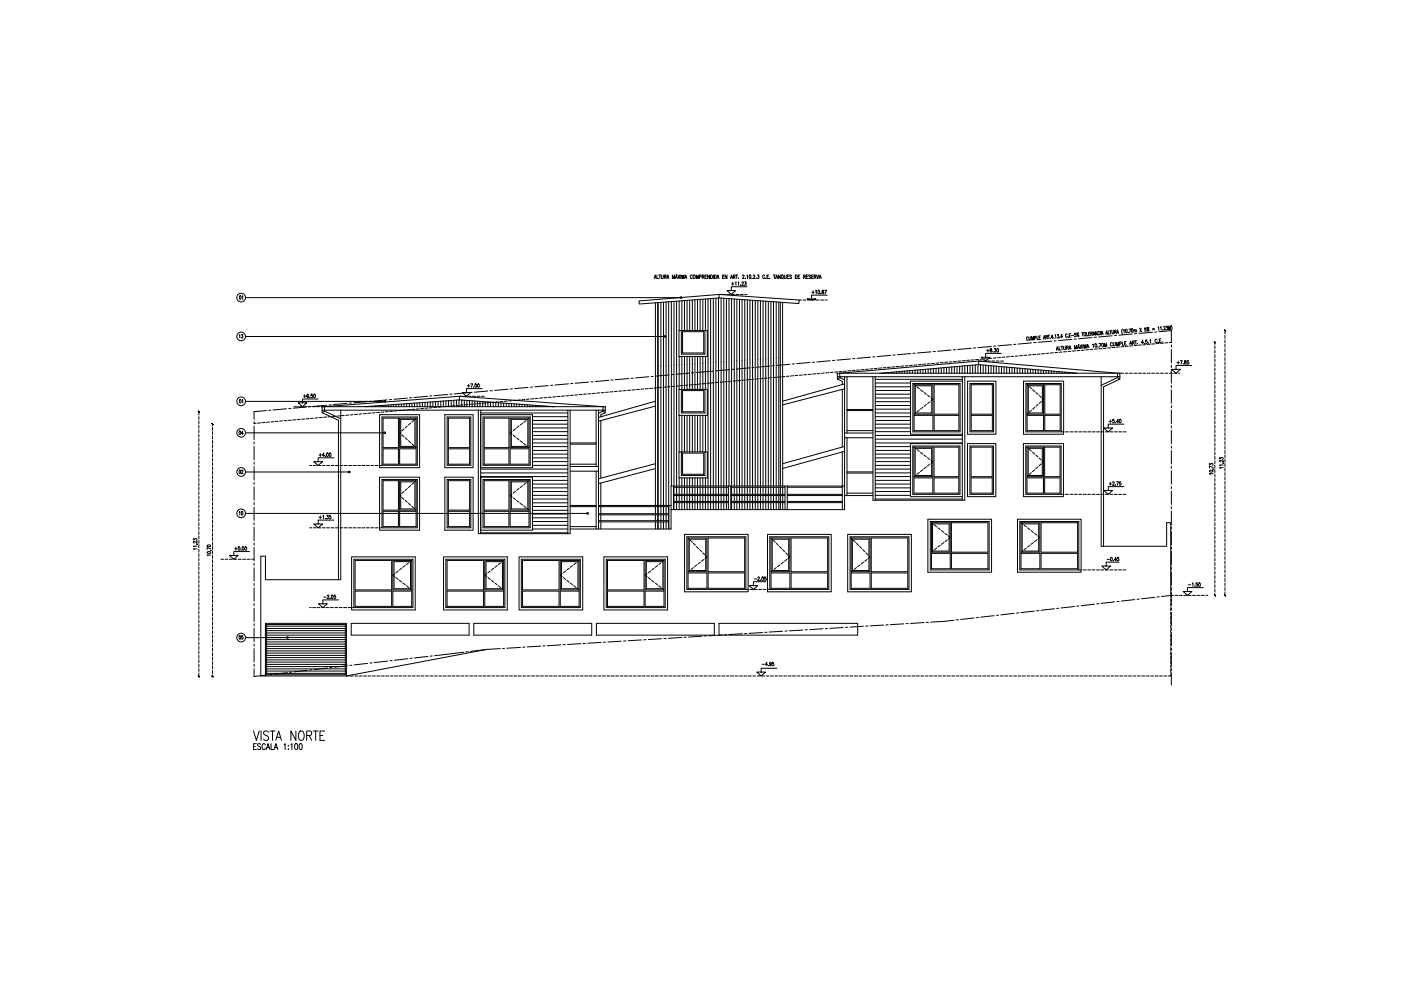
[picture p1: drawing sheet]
<svg xmlns="http://www.w3.org/2000/svg" width="594mm" height="420mm" viewBox="0 0 594 420" stroke-linecap="round" stroke-linejoin="round" font-family="sans-serif">
<defs><g id="words">
<text font-size="7.5" x="106.2" y="315">VISTA NORTE</text>
<g font-size="4.9">
<text x="104.1" y="185.6" transform="rotate(-90 104.1 185.6)">04</text>
<text x="104.1" y="202.1" transform="rotate(-90 104.1 202.1)">02</text>
<text x="104.1" y="272.3" transform="rotate(-90 104.1 272.3)">05</text>
</g>
<g font-size="4.4">
<text x="100.2" y="128.1">01</text>
<text x="100.2" y="144.6">13</text>
<text x="100.2" y="172.2">01</text>
<text x="103.7" y="219.8" transform="rotate(-90 103.7 219.8)">10</text>
</g>
</g></defs>
<!-- layer: 02 -->
<g fill="none" stroke="#000" stroke-width=".42">
<path d="M104.1 126.2h184.4M270.9 127.6l34-2.8v1.5l-33.8 2.6zM277.9 128.4v85.9M278.9 128.3v86M279.1 128.3v86M280.2 128.2v86.1M281.3 128.1v86.2M282.4 128v86.3M283.5 127.9l.1 96.4M284.7 127.9v78.2M285.8 127.8v78.3M286.9 127.7v78.4"/>
<path d="M288 127.6v12.6M289.1 127.6v12.6M290.2 127.5v12.7M291.3 127.4v12.8M292.4 127.3v12.9M293.6 127.2v13M294.7 127.1v13.1M295.8 127v13.2M296.9 127v13.2M298 126.9v13.3M299.1 126.8v13.4M300.2 126.7v79.4"/>
<path d="M301.3 126.6v79.5M302.5 126.5v79.6M303.6 126.4v79.7M304.7 126.4v79.7M304.9 124.8l34 2.4-.1 1.5-33.9-2.4M304.9 124.8h.9M305.8 126.4v79.7M306.5 124.8h1.2M306.9 126.5v79.6M308 126.6v79.5M308.3 123.2h3.7l-1.9 1.6zM308.3 124.8h1.3"/>
<path d="M309.1 126.6v79.5M310.2 126.7v79.4M310.2 124.8h1.2M311.4 126.8v79.3M312.1 124.8h1.2M312.5 126.9v79.2M313.6 127v79.1M313.9 124.8h1.3M314.7 127v79.1M315.8 127.1v79M315.8 124.8h.9M316.7 121.6h-6.6v1.6"/>
<path d="M316.9 127.2v78.9M318 127.3v78.8M319.1 127.3v78.8M320.3 127.4v78.7M321.4 127.5v78.6M322.5 127.6v78.5M323.6 127.6v78.5M324.7 127.7v78.4M325.8 127.8v78.3M326.9 127.9v78.2M328 128v78.1M329.1 128v78.1"/>
<path d="M330.2 128.1v78M330.9 128.1v78M331.9 128.2v77.9M338.9 127.2h1M340.5 127.2h1.2M342.3 126.7h3.7l-1.9 .5zM342.3 127.2h1.3M344.2 127.2h1.3M346.1 127.2h1.2M348 127.2h1.2M349.8 127.2h1M350.8 125.1h-6.7v1.6"/>
<path d="M475.9 139.4l-.3 1.1 .5 1.2M476.4 140l.2-.3 .1 1.5M477.4 139.7l.1-.1a.77 .77 0 0 1 .5 .7 .77 .77 0 0 1-.5 .8zM478.7 139.5l.7-.1-.4 1.6M479.8 139.5a.7 .7 0 0 1 .7 .6 .7 .7 0 0 1-.5 .7zM480.8 139.9l.1 .9M483.2 139.1l.9 1.5M484 139.1l-.6 1.6M485.9 139h-.5v.6a.41 .41 0 0 1 .6 0 .41 .41 0 0 1 0 .6 .41 .41 0 0 1-.6 0M486.5 138.9l-.1 .5a.35 .35 0 0 1 .1-.5 .35 .35 0 0 1 .5 .1l.2-.1-.8 1.5M489.5 139.3l-.8 .1M489.6 139.7l-.9 .1"/>
<path d="M491.1 138.9l.2-.3 .1 1.4M492 138.8l.3-.3 .1 1.5M493.1 139.8h.1M493.4 138.7l.4-.4 .3 .5-.6 1.1 .7-.1M494.5 138.3h.5l-.3 .6a.42 .42 0 0 1 .5 .5 .42 .42 0 0 1-.7 .1M496.3 139.7l-.1-1.5-.3 1.5-.5-1.5 .1 1.5M496.5 137.8l.5 1.3-.3 1M104.1 142.7h177.5M287.9 140.2h12v10.9h-12zM288 151.1v14M288.9 140.2v10h10v-10M289.1 151.1v14"/>
<path d="M289.4 140.6h9v9h-9zM290.2 151.1v14M291.3 151.1v14M292.4 151.1v14M293.6 151.1v14M294.7 151.1v14M295.8 151.1v14M296.9 151.1v14M298 151.1v14M299.1 151.1v14M329 160l-1.3 .1M330.9 159.8l-1.3 .1"/>
<path d="M332.7 159.6l-1.2 .2M334.6 159.5l-1.2 .1M336.5 159.3l-1.3 .1M338.3 159.1l-1.2 .2M340.2 159l-1.2 .1M342.1 158.8l-1.3 .1M344 158.7l-1.3 .1M345.8 158.5l-1.2 .1M347.7 158.3l-1.3 .2M349.5 158.2l-1.2 .1M351.4 158l-1.2 .1M353.3 157.8l-1.3 .1"/>
<path d="M355.1 159.7v1l2.1 1v1.4M355.1 159.7h1.1v.4M355.1 157.6l-1.2 .2M357 157.5l-1.2 .1M358.1 159.7v23.9M358.9 157.4h-1.3M359.2 159.7v23.9M360.8 157.2l-1.3 .1M362.6 157l-1.2 .1M364.5 156.8l-1.3 .1M366.4 156.7l-1.3 .1M368.2 156.5l-1.2 .1"/>
<path d="M370.1 156.3l-1.2 .2M370.2 159.7v52.4h38.9v-52.4M371.1 159.7v52.4M371.9 156.2l-1.2 .1M373.6 158.2h.1M373.8 156l-1.2 .1M374.7 158.1v.1M375.7 155.8l-1.3 .2M375.8 158v.2M376.9 157.9v.3M377.6 155.7l-1.3 .1M378 157.8v.4"/>
<path d="M379.1 157.7v.5M379.4 155.5l-1.2 .1M380.2 157.6v.6M381.3 155.4h-1.3M381.3 157.5v.7M382.5 157.4v.8M383.2 155.2l-1.3 .1M383.6 157.4v.8M384.7 157.2v1M385 155l-1.2 .2M385.8 157.1v1.1M386.9 154.9l-1.2 .1"/>
<path d="M386.9 157.1v1.1M388 156.9v1.3M388.7 154.7l-1.2 .1M389.1 156.8v1.4M390.2 156.8v1.4M390.6 154.5l-1.2 .1M391.4 156.7v1.5M392.5 156.5v1.7M392.5 154.3l-1.3 .2M393.6 156.5v1.7M394.4 154.2l-1.3 .1M394.7 156.4v1.8"/>
<path d="M395.8 156.3v1.9M396.2 154.1h-1.2M396.9 156.2v2M398 156.1v2.1M398.1 153.9l-1.2 .1M399.1 156v2.2M400 153.7l-1.3 .1M400.3 155.9v2.3M401.4 155.8v2.4M401.8 153.5l-1.2 .1M402.5 155.7v2.5M403.6 155.6v2.6"/>
<path d="M403.7 153.4l-1.2 .1M404.7 155.5v2.7M405.6 153.2l-1.3 .1M405.8 155.4v2.8M406.9 155.3v2.9M407.5 153l-1.3 .2M408 155.2v3M408.1 159.7v52.4M409.1 155.1v3.1M409.3 152.9l-1.2 .1M410.3 155v3.2M411.2 152.7l-1.3 .1"/>
<path d="M411.4 154.9v3.3M412.5 154.8v3.4M413 152.6l-1.2 .1M413.6 154.7v3.5M414.7 154.6v3.6M414.9 152.4l-1.2 .1M415 153.1l-59 5.1 .2 1.5h117.6l.2-1.5M415 153.1l59 5.1M415 154.6l41.6 3.6M415 154.6l-41.7 3.6M415 153.1v1.5M415 153.1h1.2"/>
<path d="M415.8 154.7v3.5M416.1 151.5h3.7l-1.8 1.6zM416.8 152.2l-1.3 .1M416.8 153.1h1.2M416.9 154.8v3.4M418 154.9v3.3M418.6 152.1h-1.2M418.7 153.1h1.2M419.1 155v3.2M420.2 155.1v3.1M420.5 151.9l-1.2 .1M420.6 153.1h1.2"/>
<path d="M421.3 155.2v3M422.4 151.7l-1.3 .1M422.4 155.2v3M422.4 153.1h1.3M423.6 155.4v2.8M424.3 151.6l-1.3 .1M424.3 153.1h1.2M424.6 149.8h-6.6v1.7M424.7 155.4v2.8M425.8 155.5v2.7M426.1 151.4l-1.2 .1M426.9 155.7v2.5"/>
<path d="M428 151.2l-1.3 .1M428 155.7v2.5M429.1 155.8v2.4M429.9 151l-1.3 .2M430.2 155.9v2.3M431.3 156v2.2M431.7 150.9l-1.2 .1M432.5 156.1v2.1M433.6 156.2v2M433.6 150.7l-1.2 .1M434.7 156.3v1.9M435.4 150.6l-1.2 .1"/>
<path d="M435.8 156.4v1.8M436 143.2a.41 .41 0 0 0-.5-.4 .41 .41 0 0 0-.2 .6l.4 1 .4-.5M436.9 156.5v1.7M437 142.7l.1 1.1-.3 .5-.5-1.5M437.3 150.4l-1.2 .1M438 156.6v1.6M438.4 144.1l-.2-1.5-.3 1.5-.5-1.4 .2 1.5M438.7 143.4l.6-.2v-.6h-.7l.1 1.5M439.1 156.7v1.5M439.2 150.2l-1.3 .2M439.7 142.5l.1 1.5h.6M440.2 156.8v1.4"/>
<path d="M441 143.1l-.4 .1M441.1 150.1l-1.3 .1M441.2 142.4l-.7 .1 .1 1.5 .7-.1M441.4 156.9v1.3M442.5 157v1.2M442.9 149.9l-1.2 .1M443.1 143.3h-.5M443.3 143.8l-.5-1.5-.3 1.5M443.5 143l.6-.2-.1-.5-.6-.1 .1 1.5M443.6 157.1v1.1M443.8 142.9l.4 .8M444.7 157.2v1"/>
<path d="M444.7 142.2l.1 1.4M444.8 149.7l-1.3 .2M445 142.1l-.7 .1M445.4 143.4h.1M445.8 157.3v.9M446.5 143h-.7l.4-1 .1 1.5M446.7 149.6l-1.3 .1M446.9 143.3h.1M446.9 157.4v.8M447.4 142.2l.2-.3 .1 1.5M448 157.5v.7M448.3 141.9l.6-.1-.3 .6a.43 .43 0 0 1 .4 .6 .43 .43 0 0 1-.6 .2l-.1-.1"/>
<path d="M448.5 149.4l-1.2 .1M449.1 157.6v.6M449.4 143.1h.1M450.3 157.6v.6M450.4 149.3l-1.2 .1M450.5 142.7h-.7l.4-1 .1 1.5M451.4 157.8v.4M452.2 149.1l-1.2 .1M452.5 157.9v.3M452.5 141.9a.39 .39 0 0 0-.5-.3 .39 .39 0 0 0-.2 .6v.3a.4 .4 0 0 0 .3 .6 .4 .4 0 0 0 .5-.4M453 142.9h.1M453.6 157.9v.3"/>
<path d="M453.8 142.2h-.4M454 141.4l-.7 .1 .2 1.5 .6-.1M454.1 148.9l-1.2 .1M454.7 158.1v.1M455.3 142.2h-.9M455.8 158.2h.1M456 148.8h-1.3M456.1 141.3h-.5l.1 .6a.42 .42 0 0 1 .5 .1 .42 .42 0 0 1 0 .5 .42 .42 0 0 1-.6 0M456.8 141.2l-.2 .5 .1-.5 .7-.1-.8 1.6M457.9 148.6l-1.3 .1M459 141.1l.1 1.4M459.4 141l-.7 .1"/>
<path d="M459.7 148.4l-1.2 .1M459.8 141.1l.1-.1a.73 .73 0 0 1 .6 .7 .73 .73 0 0 1-.6 .7zM460.7 140.9l.1 1.5h.6M461.6 148.3l-1.2 .1M462 141.5l-.4 .1M462.2 140.8h-.6l.1 1.5h.6M462.6 141.5l.6-.1-.1-.6h-.6l.1 1.5M462.9 141.4l.4 .8M463.5 148.1l-1.3 .1M464.1 141.6l-.5 .1M464.3 142.1l-.5-1.4-.3 1.5M465.2 140.5l.1 1.6-.9-1.5 .2 1.5"/>
<path d="M465.3 147.9l-1.2 .1M466.3 140.8a.39 .39 0 0 0-.6-.3 .39 .39 0 0 0-.2 .6l.1 .4a.4 .4 0 0 0 .3 .5 .4 .4 0 0 0 .4-.4M466.6 140.5l.1 1.4M466.9 159.7v71.9h27.8v-10h1.7v31.7M467.2 147.7l-1.2 .2M467.6 141.4h-.5M467.8 141.9l-.6-1.5-.2 1.5M469.1 147.6l-1.3 .1M469.5 141.2l-.5 .1M469.7 141.7l-.5-1.4-.3 1.5M469.9 140.2v1.5l.6-.1M470.9 140.1l.1 1.5"/>
<path d="M471 147.4l-1.3 .1M471.3 140.1l-.8 .1M472.2 140l.1 1.1-.4 .5-.4-1.5M472.7 140.7l.5-.1v-.6h-.6l.1 1.5M472.8 147.3l-1.2 .1M473 140.7l.4 .7M473.7 158.2h-118.8l.2 1.5M474 158.2h1l-.1 1.5M474.2 140.9h-.5M474.4 141.4l-.5-1.5-.3 1.5M474.7 147.1l-1.3 .1M474.9 159.7v1l-6.9 3.3v67.6"/>
<path d="M474.9 159.7h-1.1v.4l1.1 .6M475.2 158.2h1.3M476.5 146.9l-1.2 .2M477.1 158.2h1.3M478.4 140.9h.1M478.4 146.8l-1.2 .1M479 158.2h1.2M480.3 146.6l-1.3 .1M480.8 140.1l.5-.2 .1 .9M480.9 158.2h1.2M481.4 140.1l.4-.2 .2 .9M482.1 146.4l-1.2 .2"/>
<path d="M482.7 158.2h1.3M484 146.3l-1.2 .1M484.6 158.2h1.3M485.9 146.1l-1.3 .1M486.5 158.2h1.2M487.8 146l-1.3 .1M488.4 158.2h1.2M489.6 145.8l-1.2 .1M490.2 158.2h1.3M491.5 145.6l-1.3 .1M492.1 158.2h1.3M493.4 145.5l-1.3 .1"/>
<path d="M494 158.2h1.2M495.2 145.3l-1.2 .1M495.9 158.2h1.2M496.7 145.2h-.8M496.8 156.6h3.7l-1.8 1.6zM497.7 158.2h1.3M499.6 158.2h.7M505.3 154.9h-6.6v1.7M515.2 145.2v.8M515.2 146.6v1.3M515.2 148.5v1.2M515.2 150.4v1.2"/>
<path d="M515.2 152.2v1.3M515.2 154.1v1.3M515.2 156v1.2M515.2 157.9v1.2M515.2 159.7v1.3M519.4 140.1v1.5M519.4 142.2v1.3M519.4 144.1v1.3M519.4 146v1.2M519.4 147.9v1.2M519.4 149.7v1.3M519.4 151.6v1.3"/>
<path d="M519.4 153.5v1.2M519.4 155.4v1.2M519.4 157.2v1.3M519.4 159.1v1.3M84.3 174.5v1.5M84.3 176.6v1.2M84.3 178.5v1.2M90.1 179.8v.7M104.1 170.2h58.7M108.6 179.5h-.9M110.5 179.3l-1.3 .1M112.4 179.1l-1.3 .1"/>
<path d="M114.2 178.9l-1.2 .2M116.1 178.8l-1.2 .1M117.9 178.6l-1.2 .1M119.8 178.4l-1.2 .2M121.7 178.3l-1.3 .1M123.6 178.1l-1.3 .1M124.7 172.4h1.4M125.4 178l-1.2 .1M126.4 170.8h3.7l-1.8 1.6zM126.7 172.4h1.3M127.3 177.8l-1.3 .1M128.6 172.4h1.2"/>
<path d="M129.2 177.6l-1.3 .2M130.5 172.4h1.2M131 177.5l-1.2 .1M132.3 172.4h1.3M132.9 177.3l-1.2 .1M134.2 172.4h1.3M134.7 177.1l-1.2 .1M134.9 169.2h-6.6v1.6M136.1 172.4h1.4M136.4 172.4l.2 1.5M136.6 173.9v1.1l6.9 3.2v67.6M136.6 173.9h1"/>
<path d="M136.6 177l-1.2 .1M137.6 173.9v.4l-1 .7M137.6 174.3l6.9 3.2M137.8 172.4h119l-.1 1.5M138.5 176.8l-1.3 .1M140.4 176.7h-1.3M142.2 176.5l-1.2 .1M144.1 176.3l-1.3 .1M144.5 173.9v71.9h-31.9v-10h-2v50.8h36.3M146 176.1l-1.3 .1M147.8 176l-1.2 .1M149.7 175.8l-1.2 .1"/>
<path d="M151.6 175.6l-1.3 .2M153.4 175.5l-1.2 .1M155.3 175.3l-1.2 .1M155.8 172.3v.1M156.9 172.3v.1M157.2 175.1l-1.3 .2M158 172.2v.2M159 175l-1.2 .1M159.1 172.1v.3M160.2 172v.4M160.9 174.8l-1.2 .1M161 175.8h16.9v22.5h-16.9z"/>
<path d="M161.3 172v.4M162 176.8h15v20.5h-15zM162.4 171.9v.5M162.4 177.3h6.6v12.5h-6.6zM162.8 174.7l-1.3 .1M163.5 171.8v.6M164.6 174.5l-1.2 .1M164.7 171.7v.7M165.8 171.6v.8M166.5 174.3l-1.2 .2M166.9 171.5v.9M168 171.5v.9"/>
<path d="M168.4 174.2l-1.3 .1M169.1 171.4v1M169.9 177.8h6v11.5h-6zM170.2 171.3v1.1M170.3 174l-1.3 .1M171.3 171.2v1.2M172.1 173.8l-1.2 .1M172.4 171.2v1.2M173.6 171.1v1.3M174 173.7l-1.3 .1M174.1 179.4l-.9 .8M174.7 171v1.4"/>
<path d="M175.5 178.1l-.9 .8M175.8 170.9v1.5M175.9 173.5l-1.3 .1M176.4 177.3v12.5M176.4 177.3h-6.9v12.5h6.9M176.4 177.3l-.4 .4M176.9 170.8v1.6M177.7 173.4h-1.2M178 170.8v1.6M179.1 170.7v1.7M179.6 173.2l-1.2 .1M180.2 170.6v1.8"/>
<path d="M181.3 170.5v1.9M181.4 173l-1.2 .1M182.5 170.4v2M183.3 172.8l-1.2 .2M183.6 170.3v2.1M184.7 170.3v2.1M185.2 172.7l-1.3 .1M185.8 170.2v2.2M186.9 170.1v2.3M187.1 172.5l-1.3 .1M188 170v2.4M188.6 175.8h12v22.5h-12z"/>
<path d="M188.9 172.3l-1.2 .2M189.1 170v2.4M189.6 176.8h10v20.5h-10zM190.1 177.3h9v12.5h-9zM190.2 169.9v2.5M190.8 172.2l-1.3 .1M191.3 169.8v2.6M192.4 169.7v2.7M192.7 172l-1.3 .1M193.5 169.6v2.8M194.5 171.9l-1.2 .1M194.6 169.5v2.9"/>
<path d="M194.8 168l-57.3 4.4 .1 1.5M194.8 168l61 4.4-.1 1.5h-118.1M194.8 169.5l-40 2.9M194.8 169.5l40 2.9M194.8 168v1.5M194.8 168h1.2M195.8 169.6v2.8M195.9 166.4h3.7l-1.8 1.6zM196.4 171.7l-1.2 .1M196.6 168h1.3M196.9 169.7v2.7M198 169.8v2.6"/>
<path d="M198.2 171.5l-1.2 .1M198.5 168h1.3M199.1 169.8v2.6M200.1 171.4l-1.2 .1M200.2 169.9v2.5M200.4 168h1.2M201.3 170v2.4M202 171.2l-1.3 .1M202.3 168h1.2M202.4 170.1v2.3M202.8 173.9v52.4h39v-52.4M203.5 170.2v2.2"/>
<path d="M203.8 175.8h22v22.5h-22zM203.8 175.1h37M203.8 173.9v52.4M203.9 171l-1.3 .2M204.1 168h1.3M204.4 164.8h-6.6v1.6M204.7 170.3v2.1M204.8 176.8h20v20.5h-20zM205.3 177.3h10.5v12.5h-10.5zM205.7 170.9l-1.2 .1M205.8 170.3v2.1M206.9 170.4v2"/>
<path d="M207.6 170.7l-1.3 .1M208 170.5v1.9M209.1 170.6v1.8M209.5 170.5l-1.3 .1M210.2 170.6v1.8M211.3 170.7v1.7M211.3 170.3l-1.2 .2M212.4 170.8v1.6M213.2 170.2l-1.2 .1M213.6 170.9v1.5M214.7 171v1.4M215.1 170.1h-1.3"/>
<path d="M215.8 171.1v1.3M216.8 177.8h7v11.5h-7zM216.9 171.1v1.3M216.9 169.9l-1.2 .1M218 171.2v1.2M218.8 169.7l-1.2 .1M219.1 171.3v1.1M220.2 171.4v1M220.7 169.5l-1.3 .2M221.3 171.5v.9M221.6 179.5l-1 .7M222.5 171.5v.9"/>
<path d="M222.5 169.4l-1.2 .1M223.1 178.3l-1.1 .8M223.6 171.6v.8M224.3 177.3v12.5M224.3 177.3h-8v12.5h8M224.3 177.3l-.8 .6M224.4 169.2l-1.2 .1M224.7 171.7v.7M225.8 171.8v.6M225.8 176.7h15M225.8 178.3h15M225.8 179.8h15"/>
<path d="M226.3 169l-1.3 .2M226.9 171.9v.5M228 171.9v.5M228.1 168.9l-1.2 .1M229.1 172v.4M230 168.7l-1.2 .1M230.2 172.1v.3M231.4 172.2v.2M231.9 168.6l-1.3 .1M232.5 172.3v.1M233.6 172.3v.1M233.8 168.4l-1.3 .1"/>
<path d="M234.7 172.4h.1M235.6 168.2l-1.2 .1M237.5 168.1h-1.3M239.4 167.9l-1.3 .1M240.8 173.9v52.4M241.2 167.7l-1.2 .2M243.1 167.6l-1.2 .1M244.9 167.4l-1.2 .1M246.8 167.2l-1.2 .1M248.7 167l-1.3 .2M250.6 166.9l-1.3 .1M252.4 166.8h-1.2"/>
<path d="M252.8 173.9v23.9M253.8 173.9v25.9h-12M254.3 166.6l-1.3 .1M254.8 178.3v24.4M255.7 174.3l-1.9 .9M256.2 166.4l-1.3 .1M256.7 173.9v1.1l-1.9 .9v.8M256.7 173.9h-1v.4l1 .7M258 166.2l-1.2 .2M259.9 166.1l-1.2 .1M261.7 165.9l-1.2 .1M263.6 165.7l-1.2 .2"/>
<path d="M265.5 165.6l-1.3 .1M267.4 165.4l-1.3 .1M269.2 165.3l-1.2 .1M271.1 165.1l-1.3 .1M273 164.9l-1.3 .1M274.8 164.8l-1.2 .1M276.7 164.6l-1.2 .1M277.9 170.1l-24.1 6.9M277.9 172.2l-24.1 6.4M278.6 164.4l-1.3 .1M280.4 164.3l-1.2 .1M282.3 164.1l-1.2 .1"/>
<path d="M284.2 163.9l-1.3 .1M286 163.8l-1.2 .1M287.9 165.1h12v11h-12zM287.9 163.6l-1.2 .1M288 176.1v15.5M288.9 165.1v10h10v-10M289.1 176.1v15.5M289.4 165.6h9v9h-9zM289.8 163.4l-1.3 .1M290.2 176.1v15.5M291.3 176.1v15.5M291.6 163.3l-1.2 .1"/>
<path d="M292.4 176.1v15.5M293.5 163.1l-1.2 .1M293.6 176.1v15.5M294.7 176.1v15.5M295.4 162.9l-1.3 .2M295.8 176.1v15.5M296.9 176.1v15.5M297.3 162.8l-1.3 .1M298 176.1v15.5M299.1 176.1v15.5M299.1 162.6l-1.2 .1M301 162.4l-1.3 .2"/>
<path d="M302.9 162.3l-1.3 .1M304.7 162.1l-1.2 .1M306.6 162l-1.2 .1M308.4 161.8l-1.2 .1M310.3 161.6l-1.2 .1M312.2 161.5l-1.3 .1M314.1 161.3l-1.3 .1M315.9 161.1l-1.2 .1M317.8 161l-1.3 .1M319.7 160.8l-1.3 .1M321.5 160.6l-1.2 .1M323.4 160.5l-1.2 .1"/>
<path d="M325.2 160.3l-1.2 .1M327.1 160.1l-1.2 .1M356.2 160.1l1.9 1M356.2 160.1l-1.1 .6M357.2 165.1v24.4M358.1 162.8l-26.2 7.3M358.1 164.8l-26.2 6.9M359.2 173.6h10.9M359.2 174.1h10.9M371.1 160.8h37M371.1 162.4h15M371.1 164h15"/>
<path d="M371.1 165.6h15M371.1 167.1h15M371.1 168.7h15M371.1 170.3h15M371.1 171.9h15M371.1 173.5h15M371.1 175.1h15M371.1 176.7h15M371.1 178.3h15M371.1 179.8h15M387.1 162.6h20v20.5h-20zM387.6 163.1v12.5"/>
<path d="M387.6 176.1h8v6.5h-8zM387.6 163.1h8v12.5h-8M387.6 163.1l.8 .6M388.1 163.6h7v11.5h-7zM388.4 175l-.8 .6M388.9 164.1l1 .8M389.9 173.8l-1 .8M390.4 165.3l1 .7M391.4 172.7l-1 .7M391.8 166.4l1 .8M392.8 171.5l-1 .8M393.3 167.6l1 .7"/>
<path d="M394.3 170.3l-1 .8M394.8 168.7l.8 .6-.8 .7M396.1 176.1h10.5v6.5h-10.5zM396.1 163.1h10.5v12.5h-10.5zM408.1 161.6h-22v22.5h22M410.3 161.6h12v22.5h-12zM411.3 162.6h10v20.5h-10zM411.8 163.1h9v12.5h-9zM411.8 176.1h9v6.5h-9zM434 161.6h17v22.5h-17zM435.5 163.1h7v12.5h-7M435.5 176.1h7v6.5h-7z"/>
<path d="M435.5 163.1v12.5M435.5 163.1l.5 .4M436 175.2l-.5 .4M436 163.6h6v11.5h-6M436 163.6v11.5M436.5 163.9l.9 .9M437.4 173.9l-.9 .9M437.9 165.2l.9 .8M438.8 172.7l-.9 .8M439.3 166.4l.9 .9M440.2 171.4l-.9 .9M440.6 167.7l1 .8"/>
<path d="M441.6 170.2l-1 .8M442 168.9l.5 .4-.5 .5M443 163.1h6.5v12.5h-6.5zM443 176.1h6.5v6.5h-6.5zM473.8 160.1l-6.8 3.3M476.6 179.8h-6.7v1.6M515.2 161.6v1.3M515.2 163.5v1.2M515.2 165.4v1.2M515.2 167.3v1.2M515.2 169.1v1.2M515.2 171v1.3"/>
<path d="M515.2 172.8v1.3M515.2 174.8v1.2M515.2 176.6v1.2M515.2 178.5v1.2M519.4 161v1.2M519.4 162.9v1.2M519.4 164.7v1.3M519.4 166.6v1.3M519.4 168.5v1.2M519.4 170.3v1.3M519.4 172.2v1.3M519.4 174.1v1.2"/>
<path d="M519.4 176v1.2M519.4 177.8v1.3M519.4 179.7v1.3M84.3 180.3v1.3M84.3 182.2v1.3M84.3 184.1v1.2M84.3 186v1.2M84.3 187.9v1.2M84.3 189.7v1.3M84.3 191.6v1.3M84.3 193.5v1.2M84.3 195.4v1.2"/>
<path d="M84.3 197.2v1.3M84.3 199.1v1.3M90.1 181.1v1.3M90.1 183v1.2M90.1 184.9v1.2M90.1 186.8v1.2M90.1 188.6v1.3M90.1 190.5v1.3M90.1 192.4v1.2M90.1 194.3v1.2M90.1 196.1v1.3M90.1 198v1.3"/>
<path d="M90.1 199.9v1.2M104.1 183.5h58.7M131.3 197.4h.9M132.9 197.4h1.2M133.1 195.7h3.7l-1.9 1.7zM134.7 197.4h1.3M136.6 197.4h1.3M138.5 197.4h1.2M140.4 197.4h1.2M141.6 194.1h-6.7v1.6M142.2 197.4h1.3M144.1 197.4h1.3"/>
<path d="M146 197.4h1.2M147.9 197.4h1.2M149.7 197.4h1.3M151.6 197.4h1.3M153.5 197.4h1.3M155.4 197.4h1.2M157.3 197.4h1.2M159.1 197.4h1.3M161 197.4h1M162.4 190.3h6.6v6.5h-6.6zM169.5 190.3h6.9v6.5h-6.9zM169.9 183.1l-.4 .5 .4 .4"/>
<path d="M170.4 184.4l.9 .8M171.3 181.9l-.9 .8M171.8 185.6l.9 .9M172.7 180.6l-.9 .8M173.2 186.9l.9 .8M174.6 188.1l.9 .9M176 189.4l.4 .4M190.1 190.3h9v6.5h-9zM203.8 198.9h37M205.3 190.3h10.5v6.5h-10.5zM216.3 190.3h8v6.5h-8zM217.1 182.9l-.8 .7 .8 .6"/>
<path d="M217.6 184.5l1 .8M218.6 181.8l-1 .7M219.1 185.7l1 .8M220.1 180.6l-1 .8M220.6 186.9l1 .7M222 188l1.1 .8M223.5 189.2l.8 .6M225.8 181.4h15M225.8 183h15M225.8 184.6h15M225.8 186.2h15M225.8 187.8h15"/>
<path d="M225.8 189.4h15M225.8 191h15M225.8 192.5h15M225.8 194.1h15M225.8 195.7h15M225.8 197.3h15M241.8 187.8h11M241.8 196.8h11M241.8 197.8h12M241.8 188.3h11M252.8 199.8v24.5M253.8 199.8v24.5"/>
<path d="M277.9 196.6l-24.1 6.4M277.9 198.7l-24.1 6.4M287.9 191.6h12v11h-12zM288.9 191.6v10h10v-10M289.4 192.1h9v9h-9zM357.2 191.6v24.5M358.1 183.6v2h12M358.1 189.3l-26.2 7.3M358.1 191.3l-26.2 7.3M358.1 183.6h12M358.1 185.6v30.5h-73.5M359.2 182.6h10.9"/>
<path d="M359.2 185.6v24.5M371.1 181.4h15M371.1 183h15M371.1 184.6h37M371.1 186.2h37M371.1 187.8h37M371.1 189.4h15M371.1 191h15M371.1 192.5h15M371.1 194.1h15M371.1 195.7h15M371.1 197.3h15"/>
<path d="M371.1 198.9h15M387.1 189.1h20v20.5h-20zM387.6 189.6h8v12.5h-8M387.6 189.6v12.5M387.6 189.6l.8 .6M388.1 190.1h7v11.5h-7zM388.8 190.6l1 .7M390.3 191.8l1 .7M391.3 199.1l-1 .8M391.8 192.9l1 .8M392.8 198l-1 .8M393.3 194.1l1 .7"/>
<path d="M394.3 196.9l-1 .7M394.8 195.2l.8 .6-.8 .7M396.1 189.6h10.5v12.5h-10.5zM408.1 188.1h-22v22.5h22M410.3 188.1h12v22.5h-12zM411.3 189.1h10v20.5h-10zM411.8 189.6h9v12.5h-9zM434 188.1h17v22.5h-17zM435.5 189.6h7v12.5h-7M435.5 189.6v12.5M435.5 189.6l.4 .4M436 190.1h6v11.5h-6z"/>
<path d="M436.4 190.4l.9 .9M437.8 191.7l.9 .8M438.7 199.2l-.9 .8M439.2 192.9l.9 .9M440.1 197.9l-.9 .9M440.6 194.2l.9 .8M441.5 196.7l-.9 .8M442 195.4l.5 .4-.5 .5M443 189.6h6.5v12.5h-6.5zM450 183.1v-20.5h-15v20.5h16.2M451.9 183.1h1.2M453.8 183.1h1.2"/>
<path d="M455.6 183.1h1.3M457.5 183.1h1.3M459.4 183.1h1.2M461.3 183.1h1.2M463.1 183.1h1.3M465 183.1h1.3M466.9 183.1h1.2M468.1 181.4h3.7l-1.9 1.7zM468.8 183.1h1.2M470.6 183.1h1.3M472.5 183.1h1.3M474.4 183.1h1.2"/>
<path d="M476.2 183.1h1.3M512.9 197.2v-.6l.6 .3a.44 .44 0 0 1 .6-.4 .44 .44 0 0 1 0 .8M513 199.5a.74 .74 0 0 1 .8-.3 .74 .74 0 0 1 .5 .8l-1.1 .1zM514.3 198.8l.3 .1M514.4 198.2l-1.5-.6v.8M515.2 180.4v1.2M515.2 182.2v1.3M515.2 184.1v1.3M515.2 186v1.2M515.2 187.9v1.2M515.2 189.7v1.3M515.2 191.6v1.3"/>
<path d="M515.2 193.5v1.2M515.2 195.4v1.2M515.2 197.2v1.3M515.2 199.1v1.3M517.1 194.6v-.6l.6 .4a.45 .45 0 0 1 .7-.4 .45 .45 0 0 1 0 .8M518.6 196.3l.4 .1M518.7 198.3h-1.6l.3 .3M518.7 197.1h-1.6l.3 .3M518.7 195.1v.8l-.8-.6a.39 .39 0 0 0-.6-.1 .39 .39 0 0 0 .1 .6h.1M519.4 181.6v1.2M519.4 183.5v1.2M519.4 185.3v1.3"/>
<path d="M519.4 187.2v1.3M519.4 189.1v1.2M519.4 191v1.2M519.4 192.8v1.3M519.4 194.7v1.3M519.4 196.6v1.2M519.4 198.5v1.2M84.3 201v1.2M84.3 202.9v1.2M84.3 204.7v1.3M84.3 206.6v1.3M84.3 208.5v1.2"/>
<path d="M84.3 210.4v1.2M84.3 212.2v1.3M84.3 214.1v1.2M84.3 216v1.2M84.3 217.8v1.3M84.3 219.7v1.3M90.1 201.8v1.2M90.1 203.6v1.3M90.1 205.5v1.3M90.1 207.4v1.2M90.1 209.3v1.2M90.1 211.1v1.3"/>
<path d="M90.1 213v1.2M90.1 214.9v1.2M90.1 216.7v1.3M90.1 218.6v1.3M104.1 200.1h43.6M104.1 217.7h144.7M161 202.3h16.9v22.5h-16.9zM162.4 203.8h6.6v12.5h-6.6zM162.4 216.8h6.6v6.5h-6.6zM169.5 216.8h6.9v6.5h-6.9zM169.9 209.6l-.4 .5 .4 .3M169.9 204.3h6v11.5h-6z"/>
<path d="M170.4 210.9l.9 .8M171.3 208.4l-.9 .8M171.8 212.1l.9 .8M172.7 207.1l-.9 .8M173.2 213.4l.9 .8M174.1 205.9l-.9 .8M174.6 214.6l.9 .8M175.5 204.6l-.9 .8M176 215.9l.4 .4M176.4 203.8v12.5M176.4 203.8h-6.9v12.5h6.9M176.4 203.8l-.4 .4"/>
<path d="M188.6 202.3h12v22.5h-12zM189.6 203.3h10v20.5h-10zM190.1 203.8h9v12.5h-9zM190.1 216.8h9v6.5h-9zM203.8 202.3h22v22.5h-22zM203.8 200.5h37M203.8 202.1h37M204.8 203.3h20v20.5h-20zM205.3 216.8h10.5v6.5h-10.5zM205.3 203.8h10.5v12.5h-10.5zM216.3 216.8h8v6.5h-8zM216.8 204.3h7v11.5h-7z"/>
<path d="M217.1 209.4l-.8 .7 .8 .6M217.6 211l1 .8M218.6 208.3l-1 .7M219.1 212.2l1 .8M220.1 207.1l-1 .8M220.6 213.4l1 .7M221.6 206l-1 .7M222 214.5l1.1 .8M223.1 204.8l-1.1 .8M223.5 215.6l.8 .7M224.3 203.8h-8v12.5h8M224.3 203.8v12.5"/>
<path d="M224.3 203.8l-.8 .6M225.8 203.7h15M225.8 205.2h15M225.8 206.8h15M225.8 208.4h15M225.8 210h15M225.8 211.6h15M225.8 213.2h15M225.8 214.8h15M225.8 216.4h15M225.8 217.9h15M225.8 219.5h15"/>
<path d="M241.8 214.8h11M241.8 214.3h11M253.8 214.8h29.8M253.8 214.3h30.8M253.8 217.8h29.8M253.8 218.3h29.8M254.8 204.8v9.5M254.8 214.8v3M254.8 218.3v2.5M277.9 214.8v3M277.9 218.3v2.5M278.9 214.8v3"/>
<path d="M278.9 218.3v2.5M279.1 214.8v3M279.1 218.3v2.5M280.2 214.8v3M280.2 218.3v2.5M281.3 214.8v3M281.3 218.3v2.5M282.4 214.8v3M282.4 218.3v2.5M285.6 210.1h23.3M285.6 209.6h23.3M285.6 206.1v10"/>
<path d="M285.6 206.6h23.3M285.6 212.6h23.3M285.6 213.1h23.3M285.8 206.6v3M285.8 210.1v2.5M285.8 213.1v3M286.9 206.6v3M286.9 210.1v2.5M286.9 213.1v3M288 202.6v3.5M288 206.6v3M288 210.1v2.5"/>
<path d="M288 213.1v3M289.1 202.6v3.5M289.1 206.6v3M289.1 210.1v2.5M289.1 213.1v3M290.2 202.6v3.5M290.2 206.6v3M290.2 210.1v2.5M290.2 213.1v3M291.3 202.6v3.5M291.3 206.6v3M291.3 210.1v2.5"/>
<path d="M291.3 213.1v3M292.4 202.6v3.5M292.4 206.6v3M292.4 210.1v2.5M292.4 213.1v3M293.6 202.6v3.5M293.6 206.6v3M293.6 210.1v2.5M293.6 213.1v3M294.7 202.6v3.5M294.7 206.6v3M294.7 210.1v2.5"/>
<path d="M294.7 213.1v3M295.8 202.6v3.5M295.8 206.6v3M295.8 210.1v2.5M295.8 213.1v3M296.9 202.6v3.5M296.9 206.6v3M296.9 210.1v2.5M296.9 213.1v3M298 202.6v3.5M298 206.6v3M298 210.1v2.5"/>
<path d="M298 213.1v3M299.1 202.6v3.5M299.1 206.6v3M299.1 210.1v2.5M299.1 213.1v3M300.2 206.6v3M300.2 210.1v2.5M300.2 213.1v3M301.3 206.6v3M301.3 210.1v2.5M301.3 213.1v3M302.5 206.6v3"/>
<path d="M302.5 210.1v2.5M302.5 213.1v3M303.6 206.6v3M303.6 210.1v2.5M303.6 213.1v3M304.7 206.6v3M304.7 210.1v2.5M304.7 213.1v3M305.8 206.6v3M305.8 210.1v2.5M305.8 213.1v3M306.9 206.6v3"/>
<path d="M306.9 210.1v2.5M306.9 213.1v3M308 206.6v3M308 210.1v2.5M308 213.1v3M308.9 206.1v10M309.9 210.1h23M309.9 209.6h23M309.9 206.1v10M309.9 206.6h23M309.9 212.6h23M309.9 213.1h23"/>
<path d="M310.2 206.6v3M310.2 210.1v2.5M310.2 213.1v3M311.4 206.6v3M311.4 210.1v2.5M311.4 213.1v3M312.5 206.6v3M312.5 210.1v2.5M312.5 213.1v3M313.6 206.6v3M313.6 210.1v2.5M313.6 213.1v3"/>
<path d="M314.7 206.6v3M314.7 210.1v2.5M314.7 213.1v3M315.8 206.6v3M315.8 210.1v2.5M315.8 213.1v3M316.9 206.6v3M316.9 210.1v2.5M316.9 213.1v3M318 206.6v3M318 210.1v2.5M318 213.1v3"/>
<path d="M319.1 206.6v3M319.1 210.1v2.5M319.1 213.1v3M320.3 206.6v3M320.3 210.1v2.5M320.3 213.1v3M321.4 206.6v3M321.4 210.1v2.5M321.4 213.1v3M322.5 206.6v3M322.5 210.1v2.5M322.5 213.1v3"/>
<path d="M323.6 206.6v3M323.6 210.1v2.5M323.6 213.1v3M324.7 206.6v3M324.7 210.1v2.5M324.7 213.1v3M325.8 206.6v3M325.8 210.1v2.5M325.8 213.1v3M326.9 206.6v3M326.9 210.1v2.5M326.9 213.1v3"/>
<path d="M328 206.6v3M328 210.1v2.5M328 213.1v3M329.1 206.6v3M329.1 210.1v2.5M329.1 213.1v3M330.2 206.6v3M330.2 210.1v2.5M330.2 213.1v3M330.9 206.6v3M330.9 210.1v2.5M330.9 213.1v3"/>
<path d="M331.9 206.6v3M331.9 210.1v2.5M331.9 213.1v3M332.9 206.1v10M333.8 210.1h23.4M333.8 209.6h23.4M333.8 206.1v10M333.8 206.6h23.4M333.8 212.6h23.4M333.8 213.1h23.4M358.1 210.1h12.1M358.1 206.1h-73.5v18.2h-42.8"/>
<path d="M359.2 200.6h10.9M359.2 200.1h10.9M359.2 209.1h10.9M371.1 200.5h15M371.1 202.1h15M371.1 203.7h15M371.1 205.2h15M371.1 206.8h15M371.1 208.4h15M371.1 210h15M371.1 211.6h37M387.6 202.6h8v6.5h-8z"/>
<path d="M388.4 201.5l-.8 .6M389.8 200.3l-1 .8M396.1 202.6h10.5v6.5h-10.5zM411.8 202.6h9v6.5h-9zM435.5 202.6h7v6.5h-7zM435.9 201.7l-.4 .4M437.3 200.4l-.9 .9M443 202.6h6.5v6.5h-6.5zM450 209.6v-20.5h-15v20.5h16.2M451.8 209.6h1.3M453.7 209.6h1.3M455.6 209.6h1.2"/>
<path d="M457.5 209.6h1.2M459.3 209.6h1.3M461.2 209.6h1.2M463.1 209.6h1.3M464.9 209.6h1.3M466.9 209.6h1.2M468.1 207.9h3.7l-1.9 1.7zM468.7 209.6h1.2M470.6 209.6h1.2M472.4 209.6h1.3M474.3 209.6h1.3M476.2 209.6h1.2"/>
<path d="M476.6 206.3h-6.7v1.6M514.4 200.8h-1.5l.3 .3M515.2 201v1.2M515.2 202.9v1.2M515.2 204.7v1.3M515.2 206.6v1.3M515.2 208.5v1.2M515.2 210.4v1.2M515.2 212.2v1.3M515.2 214.1v1.2M515.2 216v1.2M515.2 217.8v1.3"/>
<path d="M515.2 219.7v1.3M519.4 200.4v1.2M519.4 202.2v1.3M519.4 204.1v1.3M519.4 206v1.2M519.4 207.9v1.2M519.4 209.7v1.2M519.4 211.6v1.3M519.4 213.5v1.2M519.4 215.3v1.3M519.4 217.2v1.3M519.4 219.1v1.2"/>
<path d="M82 229v-.6l.6 .3a.45 .45 0 0 1 .7-.3 .45 .45 0 0 1-.1 .8M83.4 230.7l.4 .1M83.5 232.7h-1.5l.3 .3M83.5 231.6h-1.5l.3 .2M83.5 229.5v.8l-.7-.6a.4 .4 0 0 0-.7-.1 .4 .4 0 0 0 .3 .7M84.3 221.6v1.2M84.3 223.5v1.2M84.3 225.3v1.3M84.3 227.2v1.3M84.3 229.1v1.2M84.3 231v1.2M84.3 232.8v1.3"/>
<path d="M84.3 234.7v1.3M84.3 236.6v1.2M84.3 238.5v1.2M87.9 234a.74 .74 0 0 1 .9-.3 .74 .74 0 0 1 .5 .8l-1.2 .1zM87.9 231.2a.73 .73 0 0 1 .9-.3 .73 .73 0 0 1 .5 .7l-1.2 .1zM89.3 233.3l.3 .2M89.3 235.3h-1.5l.3 .3M89.3 232.7l-1.5-.5v.7M90.1 220.5v1.2M90.1 222.4v1.2M90.1 224.2v1.3M90.1 226.1v1.3"/>
<path d="M90.1 228v1.2M90.1 229.9v1.2M90.1 231.7v1.3M90.1 233.6v1.3M90.1 235.5v1.2M90.1 237.4v1.2M90.1 239.2v1.3M93.7 237.1h1.1M95.4 237.1h1.2M97.3 235.5h3.7l-1.9 1.6zM97.3 237.1h1.3M99.2 237.1h1.2"/>
<path d="M101 237.1h1.3M102.9 237.1h1.3M104.8 237.1h1.2M105.8 233.8h-6.7v1.7M106.7 237.1h1M131.3 223.8h.9M132.9 223.8h1.2M133.1 222.2h3.7l-1.9 1.6zM134.7 223.8h1.3M136.6 223.8h1.3M138.5 223.8h1.2M140.4 223.8h1.2"/>
<path d="M141.6 220.5h-6.7v1.7M142.2 223.8h1.3M144.1 223.8h1.3M146 223.8h1.2M147.9 223.8h1.2M149.1 236.1h27v22.5h-27zM149.7 223.8h1.3M150.6 237.6h15.5v12.5h-15.5zM151.6 223.8h1.3M153.5 223.8h1.3M155.4 223.8h1.2M157.3 223.8h1.2"/>
<path d="M159.1 223.8h1.3M161 223.8h16v-20.5h-15v20.5M167.1 238.1h7v11.5h-7zM171.8 239.8l-1 .7M173.3 238.6l-1 .8M174.6 237.6h-8v12.5h8M174.6 237.6v12.5M174.6 237.6l-.8 .7M188.1 236.1h27v22.5h-27zM189.1 237.1h25v20.5h-25zM189.6 237.6h15.5v12.5h-15.5zM203.8 225.9h37"/>
<path d="M206.1 238.1h7v11.5h-7zM210.8 239.8l-1 .7M212.3 238.6l-1 .8M213.6 237.6h-8v12.5h8M213.6 237.6v12.5M213.6 237.6l-.8 .7M220.1 236.1h27v22.5h-27zM221.1 237.1h25v20.5h-25zM221.6 237.6h15.5v12.5h-15.5zM225.8 221.1h15M225.8 222.7h15M225.8 224.3h15"/>
<path d="M238.1 238.1h7v11.5h-7zM241.8 223.3h11M242.8 239.8l-1 .7M244.3 238.6l-1 .8M245.6 237.6h-8v12.5h8M245.6 237.6v12.5M245.6 237.6l-.8 .7M253.8 220.8h29.8M253.8 221.3h29.8M254.8 221.3v3M256.1 236.1h27v22.5h-27zM257.1 237.1h25v20.5h-25z"/>
<path d="M257.6 237.6h15.5v12.5h-15.5zM274.1 238.1h7v11.5h-7zM277.9 221.3v3M278.8 239.8l-1 .7M278.9 221.3v3M279.1 221.3v3M280.2 221.3v3M280.3 238.6l-1 .8M281.3 221.3v3M281.6 237.6v12.5M281.6 237.6h-8v12.5h8M281.6 237.6l-.8 .7"/>
<path d="M282.4 221.3v3M290.3 226.6h26.9v24.3h-26.9zM291.8 228.1h8v14.3h-8M291.8 228.1v14.3M291.8 228.1l.4 .5M292.3 228.6h7v13.3h-7zM292.7 229l.9 .9M294 230.3l.9 .9M295.3 231.7l.9 .9M295.5 239.5l-1 .7M296.6 233l.9 .9M297 238.3l-1 .8"/>
<path d="M297.9 234.4l.9 .8M298.5 237.2l-1 .8M299.3 235.7l.5 .5-.8 .6M300.3 228.1h15.5v14.3h-15.5zM325.5 226.6h27v24.3h-27zM326.9 228.1v14.3M326.9 228.1h8v14.3h-8M326.9 228.1l.5 .5M327.4 228.6h7v13.3h-7zM327.9 229l.9 .9M329.2 230.3l.9 .9M330.5 231.7l.9 .9"/>
<path d="M330.7 239.5l-1 .7M331.9 233l.8 .9M332.2 238.3l-1 .8M333.2 234.4l.8 .8M333.7 237.2l-1 .8M334.5 235.7l.4 .5-.8 .6M335.4 228.1h15.5v14.3h-15.5zM359.5 226.6h27v24.3h-27zM360.5 227.6h24.9v22.3h-24.9zM360.9 228.1v14.3M360.9 228.1h8v14.3h-8M360.9 228.1l.5 .5"/>
<path d="M361.4 228.6h7.1v13.3h-7.1zM361.9 229l.9 .9M363.2 230.3l.9 .9M364.5 231.7l.9 .9M364.7 239.5l-1 .7M365.8 233l.9 .9M366.2 238.3l-1 .8M367.2 234.4l.8 .8M367.7 237.2l-1 .8M368.5 235.7l.4 .5-.8 .6M369.4 228.1h15.5v14.3h-15.5zM393.4 220.1h27.1v22.5h-27.1z"/>
<path d="M394.5 221.1h24.9v20.5h-24.9zM395 221.6h7.9v12.5h-7.9M395 234.6h7.9v6.5h-7.9zM395 221.6v12.5M395 221.6l.7 .7M395.4 222.1h7.1v11.5h-7.1zM395.7 233.5l-.7 .6M396.2 222.6l1 .8M397.2 232.3l-1 .8M397.7 223.8l1 .8M398.7 231.2l-1 .7M399.2 225l1 .7"/>
<path d="M400.2 230l-1 .8M400.7 226.1l1 .8M401.7 228.9l-1 .8M402.2 227.2l.7 .7-.7 .6M403.4 221.6h15.5v12.5h-15.5zM403.4 234.6h15.5v6.5h-15.5zM431.5 220.1h26.9v22.5h-26.9zM432.9 221.6h8v12.5h-8M432.9 221.6v12.5M432.9 234.6h8v6.5h-8zM432.9 221.6l.8 .7M433.5 222.1h6.9v11.5h-6.9z"/>
<path d="M433.7 233.5l-.8 .6M434.3 222.6l.9 .8M435.2 232.3l-.9 .8M435.7 223.8l1 .8M436.7 231.2l-1 .7M437.2 225l1 .7M438.2 230l-1 .8M438.7 226.1l1 .8M439.7 228.9l-1 .8M440.1 227.2l.8 .7-.8 .6M441.5 221.6h15.4v12.5h-15.4zM441.5 234.6h15.4v6.5h-15.4z"/>
<path d="M467.2 240h3.7l-1.8 1.6zM474.5 238.3h-5.4v1.7M515.2 221.6v1.2M515.2 223.5v1.2M515.2 225.3v1.3M515.2 227.2v1.3M515.2 229.1v1.2M515.2 231v1.2M515.2 232.8v1.3M515.2 234.7v1.3M515.2 236.6v1.3M515.2 238.5v1.2"/>
<path d="M519.4 221v1.2M519.4 222.8v1.3M519.4 224.7v1.3M519.4 226.6v1.2M519.4 228.5v1.2M519.4 230.3v1.3M519.4 232.2v1.3M519.4 234.1v1.2M519.4 236v1.2M519.4 237.8v1.3M519.4 239.7v1.3M84.3 240.3v1.3"/>
<path d="M84.3 242.2v1.3M84.3 244.1v1.3M84.3 246v1.2M84.3 247.9v1.2M84.3 249.7v1.3M84.3 251.6v1.3M84.3 253.4v1.3M84.3 255.4v1.2M84.3 257.2v1.3M84.3 259.1v1.3M90.1 241.1v1.3M90.1 243v1.3"/>
<path d="M90.1 244.9v1.2M90.1 246.8v1.2M90.1 248.6v1.3M90.1 250.5v1.3M90.1 252.3v1.3M90.1 254.3v1.2M90.1 256.1v1.3M90.1 258v1.2M90.1 259.9v1.2M131.3 257.6h.7M132.6 257.6h1.2M134.5 257.6h1.2"/>
<path d="M135 256h3.8l-1.9 1.6zM136.3 257.6h1.3M138.2 257.6h1.2M140.1 257.6h1.2M141.9 257.6h1.3M143.6 254.3h-6.7v1.7M143.8 257.6h1.3M145.7 257.6h1.2M147.6 257.6h1.2M149.4 257.6h25.7v-20.5h-25v20.5M150.6 250.6h15.5v6.5h-15.5zM166.6 250.6h8v6.5h-8z"/>
<path d="M167.4 243.2l-.8 .7 .8 .6M167.9 244.9l1 .8M168.9 242.1l-1 .8M169.3 246l1 .8M170.3 240.9l-1 .8M170.8 247.2l1 .7M172.3 248.3l1 .8M173.8 249.5l.8 .6M189.6 250.6h15.5v6.5h-15.5zM205.6 250.6h8v6.5h-8zM206.4 243.2l-.8 .7 .8 .6M206.9 244.9l1 .8"/>
<path d="M207.9 242.1l-1 .8M208.4 246l.9 .8M209.3 240.9l-.9 .8M209.8 247.2l1 .7M211.3 248.3l1 .8M212.8 249.5l.8 .6M221.6 250.6h15.5v6.5h-15.5zM237.6 250.6h8v6.5h-8zM238.4 243.2l-.8 .7 .8 .6M238.9 244.9l1 .8M239.9 242.1l-1 .8M240.3 246l1 .8"/>
<path d="M241.3 240.9l-1 .8M241.8 247.2l1 .7M243.3 248.3l1 .8M244.8 249.5l.8 .6M257.6 250.6h15.5v6.5h-15.5zM273.6 250.6h8v6.5h-8zM274.4 243.2l-.8 .7 .8 .6M274.9 244.9l.9 .8M275.8 242.1l-.9 .8M276.4 246l.9 .8M277.3 240.9l-.9 .8M277.8 247.2l1 .7"/>
<path d="M279.3 248.3l1 .8M280.8 249.5l.8 .6M291.8 242.9h8v6.5h-8zM292.6 241.8l-.8 .6M294 240.6l-.9 .8M300.3 242.9h15.5v6.5h-15.5zM316.3 249.9v-22.3h-25v22.3h26M317.6 248.3h3.7l-1.8 1.6zM317.9 249.9h1.3M319.8 249.9h1.3M321.7 249.9h1.2M323.6 249.9h1.2"/>
<path d="M324.8 246.6h-5.3v1.7M325.4 249.9h26.1v-22.3h-25.1v22.3M326.9 242.9h8v6.5h-8zM327.7 241.8l-.8 .6M329.2 240.6l-.9 .8M335.4 242.9h15.5v6.5h-15.5zM360.9 242.9h8v6.5h-8zM361.7 241.8l-.8 .6M363.2 240.6l-1 .8M369.4 242.9h15.5v6.5h-15.5zM457.5 241.6v-20.5h-25.1v20.5h26.3M459.3 241.6h1.3"/>
<path d="M461.2 241.6h1.2M463.1 241.6h1.2M464.9 241.6h1.3M466.8 241.6h1.3M468.7 241.6h1.2M470.6 241.6h1.2M472.4 241.6h1.3M474.3 241.6h1.3M476.2 241.6h1.2M496.4 253.9v1.2M496.4 255.8v1.2M496.4 257.6v1.3"/>
<path d="M496.4 259.5v1.3M496.7 252.4h.8M498.2 252.4h1.2M500 252.4h1.3M501.7 250.8h3.7l-1.8 1.6zM501.9 252.4h1.3M503.8 252.4h1.3M505.7 252.4h1.2M507.6 252.4h1.2M509.4 252.4h1.3M510.2 249.1h-6.6v1.7M512.1 252.4h-.8"/>
<path d="M515.2 240.4v1.2M515.2 242.2v1.3M515.2 244.1v1.3M515.2 246v1.2M515.2 247.9v1.2M515.2 249.7v1.3M515.2 251.6v.8M519.4 241.6v1.2M519.4 243.5v1.2M519.4 245.3v1.3M519.4 247.2v1.3M519.4 249.1v1.2"/>
<path d="M519.4 251v1.4M84.3 261v1.2M84.3 262.8v1.3M84.3 264.7v1.3M84.3 266.6v1.2M84.3 268.5v1.2M84.3 270.3v1.3M84.3 272.2v1.3M84.3 274.1v1.2M84.3 276v1.2M84.3 277.8v1.3M84.3 279.7v1.3"/>
<path d="M90.1 261.7v1.3M90.1 263.6v1.3M90.1 265.5v1.2M90.1 267.4v1.2M90.1 269.2v1.3M90.1 271.1v1.3M90.1 273v1.2M90.1 274.9v1.2M90.1 276.7v1.3M90.1 278.6v1.3M104.1 270.3h17.5M113.1 278.8h33.3"/>
<path d="M113.1 279.8h33.3M113.1 264.8h33.3v21.3h-33.3zM113.1 269.3h33.3M113.1 265.5h33.3M113.1 266.4h33.3M113.1 267.4h33.3M113.1 268.4h33.3M113.1 270.3h33.3M113.1 271.2h33.3M113.1 272.2h33.3M113.1 273.1h33.3M113.1 274.1h33.3"/>
<path d="M113.1 275h33.3M113.1 276h33.3M113.1 276.9h33.3M113.1 277.9h33.3M148.9 264.3h50v5h-50zM200.9 264.3h50v5h-50zM206.4 275.3l-59.5 11.3M252.9 264.3h50v5h-50zM304.9 264.3h58.8v5h-58.8zM496.4 261.4v1.2M496.4 263.3v1.2M496.4 265.2v1.2"/>
<path d="M496.4 267v1.3M496.4 268.9v1.3M496.4 270.8v1.2M496.4 272.7v1.2M496.4 274.5v1.3M496.4 276.4v1.3M496.4 278.3v1.2M84.3 281.6v1.2M84.3 283.5v1.2M84.3 285.3v1.5M90.1 280.5v1.2M90.1 282.4v1.2"/>
<path d="M90.1 284.2v1.3M90.1 286.1v.7M112.6 286.6v-22.3h34.3v22.3M113.1 280.7h33.3M113.1 281.7h33.3M113.1 282.6h33.3M113.1 283.6h33.3M113.1 284.5h33.3M113.1 285.5h33.3M146.9 286.6h1.1M148.5 286.6h1.3M150.5 286.6h1.2"/>
<path d="M152.3 286.6h1.2M154.2 286.6h1.2M156 286.6h1.3M157.9 286.6h1.3M159.8 286.6h1.3M161.7 286.6h1.2M163.6 286.6h1.2M165.4 286.6h1.3M167.3 286.6h1.3M169.2 286.6h1.2M171.1 286.6h1.2M172.9 286.6h1.3"/>
<path d="M174.8 286.6h1.3M176.7 286.6h1.2M178.6 286.6h1.2M180.4 286.6h1.3M182.3 286.6h1.3M184.2 286.6h1.2M186.1 286.6h1.2M187.9 286.6h1.3M189.8 286.6h1.3M191.7 286.6h1.2M193.5 286.6h1.3M195.5 286.6h1.2"/>
<path d="M197.3 286.6h1.2M199.2 286.6h1.2M201 286.6h1.3M202.9 286.6h1.3M204.8 286.6h1.3M206.7 286.6h1.2M208.6 286.6h1.2M210.4 286.6h1.3M212.3 286.6h1.3M214.2 286.6h1.2M216.1 286.6h1.2M217.9 286.6h1.3"/>
<path d="M219.8 286.6h1.3M221.7 286.6h1.2M223.6 286.6h1.2M225.4 286.6h1.3M227.3 286.6h1.3M229.2 286.6h1.2M231.1 286.6h1.2M232.9 286.6h1.3M234.8 286.6h1.3M236.7 286.6h1.2M238.5 286.6h1.3M240.4 286.6h1.3"/>
<path d="M242.3 286.6h1.2M244.2 286.6h1.2M246 286.6h1.3M247.9 286.6h1.3M249.8 286.6h1.2M251.7 286.6h1.2M253.6 286.6h1.2M255.4 286.6h1.3M257.3 286.6h1.3M259.2 286.6h1.2M261.1 286.6h1.2M262.9 286.6h1.3"/>
<path d="M264.8 286.6h1.3M266.7 286.6h1.2M268.6 286.6h1.2M270.4 286.6h1.3M272.3 286.6h1.3M274.2 286.6h1.2M276.1 286.6h1.2M277.9 286.6h1.3M279.8 286.6h1.3M281.7 286.6h1.2M283.5 286.6h1.3M285.4 286.6h1.3"/>
<path d="M287.3 286.6h1.2M289.2 286.6h1.2M291 286.6h1.3M292.9 286.6h1.3M294.8 286.6h1.2M296.7 286.6h1.2M298.5 286.6h1.3M300.4 286.6h1.3M302.3 286.6h1.3M304.2 286.6h1.2M306.1 286.6h1.2M307.9 286.6h1.3"/>
<path d="M309.8 286.6h1.3M311.7 286.6h1.2M313.6 286.6h1.2M315.4 286.6h1.3M317.3 286.6h1.3M319.2 286.6h1.2M320.9 284.9h3.7l-1.9 1.7zM321.1 286.6h1.2M322.9 286.6h1.3M324.8 286.6h1.3M326.7 286.6h1.2M328.5 286.6h1.3"/>
<path d="M329.4 283.3h-6.7v1.6M330.4 286.6h1.3M332.3 286.6h1.2M334.2 286.6h1.2M336 286.6h1.3M337.9 286.6h1.3M339.8 286.6h1.2M341.7 286.6h1.2M343.5 286.6h1.3M345.4 286.6h1.3M347.3 286.6h1.3M349.2 286.6h1.2"/>
<path d="M351.1 286.6h1.2M352.9 286.6h1.3M354.8 286.6h1.3M356.7 286.6h1.2M358.6 286.6h1.2M360.4 286.6h1.3M362.3 286.6h1.3M364.2 286.6h1.2M366.1 286.6h1.2M367.9 286.6h1.3M369.8 286.6h1.3M371.7 286.6h1.2"/>
<path d="M373.5 286.6h1.3M375.4 286.6h1.3M377.3 286.6h1.2M379.2 286.6h1.2M381 286.6h1.3M382.9 286.6h1.3M384.8 286.6h1.2M386.7 286.6h1.2M388.5 286.6h1.3M390.4 286.6h1.3M392.3 286.6h1.3M394.2 286.6h1.2"/>
<path d="M396.1 286.6h1.2M397.9 286.6h1.3M399.8 286.6h1.3M401.7 286.6h1.2M403.6 286.6h1.2M405.4 286.6h1.3M407.3 286.6h1.3M409.2 286.6h1.2M411.1 286.6h1.2M412.9 286.6h1.3M414.8 286.6h1.3M416.7 286.6h1.2"/>
<path d="M418.5 286.6h1.3M420.4 286.6h1.3M422.3 286.6h1.2M424.2 286.6h1.2M426 286.6h1.3M427.9 286.6h1.3M429.8 286.6h1.2M431.7 286.6h1.2M433.5 286.6h1.3M435.4 286.6h1.3M437.3 286.6h1.2M439.2 286.6h1.2"/>
<path d="M441.1 286.6h1.2M442.9 286.6h1.3M444.8 286.6h1.3M446.7 286.6h1.2M448.6 286.6h1.2M450.4 286.6h1.3M452.3 286.6h1.3M454.2 286.6h1.2M456.1 286.6h1.2M457.9 286.6h1.3M459.8 286.6h1.3M461.7 286.6h1.2"/>
<path d="M463.5 286.6h1.3M465.4 286.6h1.3M467.3 286.6h1.2M469.2 286.6h1.2M471 286.6h1.3M472.9 286.6h1.3M474.8 286.6h1.2M476.7 286.6h1.2M478.5 286.6h1.3M480.4 286.6h1.3M482.3 286.6h1.2M484.2 286.6h1.2"/>
<path d="M486.1 286.6h1.2M487.9 286.6h1.3M489.8 286.6h1.3M491.7 286.6h1.2M493.6 286.6h1.2M496.4 280.2v1.2M496.4 282v1.3M496.4 283.9v1.3M496.4 285.8v.8h-1M108.7 315.3h-1.2v2.5h1.2M110.5 315.6l-.4-.3-.9 .3 .2 .6 1 .6v.9l-.7 .1-.5-.4M112.5 315.9a.72 .72 0 0 0-.9-.6 .72 .72 0 0 0-.5 .9v.6a.73 .73 0 0 0 .5 1 .73 .73 0 0 0 .9-.6"/>
<path d="M112.9 317.8l.8-2.5 .7 2.5M114.9 315.3v2.5h1.2M116.2 317.8l.8-2.5 .8 2.5M120.4 315.8l.5-.5v2.5M122.3 317.5v.3zM123.3 315.8l.5-.5v2.5M125.2 315.4l.5-.1a1.51 1.51 0 0 1-.2 2.5l-.6-1.1zM127.1 315.4l.5-.1a1.51 1.51 0 0 1-.2 2.5l-.6-1.1z"/>
<circle cx="288.8" cy="126.2" r=".36"/>
<circle cx="282" cy="142.6" r=".36"/>
<circle cx="457.4" cy="142.4" r=".23"/>
<circle cx="487.1" cy="140.1" r=".23"/>
<circle cx="163.1" cy="170.2" r=".36"/>
<circle cx="163.1" cy="183.5" r=".36"/>
<circle cx="148.1" cy="200.1" r=".36"/>
<circle cx="249.2" cy="217.7" r=".36"/>
<circle cx="121.9" cy="270.3" r=".36"/>
</g>
<!-- layer: 04 -->
<g fill="none" stroke="#000" stroke-width=".42">
<path d="M275.2 159.7l-5.7 .5M277.1 159.6h-1M283.7 159l-5.7 .5M285.6 158.8l-.9 .1M292.3 158.2l-5.7 .5M294.2 158l-1 .1M300.8 157.5l-5.7 .4M302.7 157.3l-.9 .1M309.3 156.7l-5.6 .5M311.2 156.5l-.9 .1M317.9 156l-5.7 .5M319.8 155.8l-1 .1"/>
<path d="M326.4 155.2l-5.7 .5M328.3 155l-.9 .1M334.9 154.4l-5.6 .5M336.8 154.3h-.9M343.5 153.7l-5.7 .5M345.4 153.5l-.9 .1M352 153l-5.7 .5M353.9 152.8l-.9 .1M360.6 152.2l-5.7 .5M362.5 152l-1 .1M369.1 151.4l-5.7 .5M371 151.3h-.9"/>
<path d="M377.7 150.7l-5.7 .5M379.6 150.5l-1 .1M386.2 149.9l-5.7 .5M388.1 149.7l-1 .1M394.7 149.2l-5.7 .4M396.6 149l-.9 .1M403.3 148.4l-5.7 .5M405.2 148.3h-1M411.8 147.7l-5.7 .5M413.7 147.5l-1 .1M420.4 146.9l-5.7 .5M422.2 146.7l-.9 .1"/>
<path d="M428.9 146.1l-5.7 .5M430.8 146l-.9 .1M437.4 145.4l-5.7 .5M439.3 145.2l-.9 .1M446 144.7l-5.7 .4M447.8 144.5l-.9 .1M454.5 143.9l-5.7 .5M456.4 143.7l-.9 .1M463 143.1l-5.6 .5M464.9 143h-.9M471.6 142.4l-5.7 .5M473.5 142.2l-1 .1"/>
<path d="M480.1 141.6l-5.7 .5M482 141.4l-.9 .1M488.7 140.9l-5.7 .5M490.6 140.7l-1 .1M491.5 140.6l5.2-.5v5.2M496.7 146.3v.9M496.7 148.2v5.7M496.7 154.8v1M496.7 156.7v5.7M107.7 178.8v.9M112.9 174.1l-5.2 .4v3.3M114.9 173.9l-1 .1"/>
<path d="M121.5 173.3l-5.7 .5M123.4 173.1l-1 .1M130 172.6l-5.7 .5M131.9 172.4l-.9 .1M138.6 171.8l-5.7 .5M140.5 171.6l-1 .1M147.1 171l-5.7 .5M149 170.9h-1M155.7 170.3l-5.8 .5M157.5 170.1l-.9 .1M164.2 169.5l-5.7 .6M166.1 169.4l-1 .1"/>
<path d="M172.7 168.8l-5.7 .5M174.6 168.6l-.9 .1M181.3 168l-5.7 .5M183.2 167.9h-1M189.8 167.3l-5.7 .5M191.7 167.1l-.9 .1M198.3 166.5l-5.6 .5M200.2 166.3l-.9 .1M206.9 165.8l-5.7 .5M208.8 165.6l-1 .1M215.4 165l-5.7 .5M217.3 164.8l-.9 .1"/>
<path d="M223.9 164.3l-5.6 .5M225.8 164.1l-.9 .1M232.5 163.5l-5.7 .5M234.4 163.3l-1 .1M241 162.7l-5.7 .5M242.9 162.6h-.9M249.6 162l-5.7 .5M251.5 161.8l-1 .1M258.1 161.2l-5.7 .6M260 161.1l-1 .1M266.7 160.5l-5.8 .5M268.6 160.3l-1 .1"/>
<path d="M496.7 163.4v.9M496.7 165.3v5.7M496.7 172v.9M496.7 173.9v5.7M107.7 180.7v5.7M107.7 187.3v1M107.7 189.2v5.7M107.7 195.9v1M107.7 197.8v5.7M496.7 180.5v1M496.7 182.4v5.7M496.7 189.1v.9"/>
<path d="M496.7 191v5.7M496.7 197.7v.9M496.7 199.6v5.7M107.7 204.5v.9M107.7 206.4v5.7M107.7 213v1M107.7 214.9v5.7M496.7 206.2v1M496.7 208.2v5.7M496.7 214.8v1M496.7 216.7v5.7M107.7 221.6v.9"/>
<path d="M107.7 223.5v5.7M107.7 230.2v.9M107.7 232.1v5.7M107.7 238.8v.9M496.7 223.4v.9M496.7 225.3v5.7M496.7 231.9v1M496.7 233.8v5.8M107.7 240.7v5.7M107.7 247.3v1M107.7 249.2v5.7M107.7 255.9v.9"/>
<path d="M107.7 257.8v5.7M432 259.8l-1 .1M438.6 259.1l-5.7 .6M440.5 258.9l-1 .1M447.1 258.1l-5.6 .6M449 257.9l-.9 .1M455.6 257.1l-5.6 .7M457.5 256.9l-.9 .1M464.1 256.2l-5.6 .6M466 255.9l-.9 .1M472.7 255.2l-5.7 .6M474.6 255l-1 .1"/>
<path d="M481.2 254.2l-5.7 .6M483.1 254l-1 .1M489.7 253.2l-5.7 .7M491.6 253l-1 .1M496.7 240.5v1M496.7 242.4v5.8M496.7 249.1v1M496.7 251v5.7M496.7 257.7v.9M496.7 259.6v5.7M496.7 252.4l-4.2 .5M107.7 264.5v.9"/>
<path d="M107.7 266.4v5.7M107.7 273.1v.9M107.7 275v5.7M172.9 279.3l-5.6 .7M174.8 279.1l-.9 .1M181.4 278.3l-5.6 .7M183.3 278.1l-.9 .1M196.7 276.5l-12.4 1.5M198.6 276.3l-1 .1M212.1 275l-12.6 1.2M214 274.9l-.9 .1M220.7 274.5l-5.7 .3"/>
<path d="M222.6 274.4h-1M229.2 273.9l-5.7 .4M231.1 273.8l-.9 .1M237.8 273.4l-5.7 .4M239.7 273.3h-1M246.3 272.9l-5.7 .4M248.2 272.8h-.9M254.9 272.4l-5.7 .3M256.8 272.2l-.9 .1M263.4 271.9l-5.7 .3M265.3 271.7l-.9 .1M272 271.3l-5.7 .4"/>
<path d="M273.9 271.2l-.9 .1M280.5 270.8l-5.6 .3M282.4 270.7h-.9M289.1 270.3l-5.7 .3M291 270.1l-.9 .1M297.7 269.7l-5.7 .4M299.6 269.6l-1 .1M306.2 269.2l-5.7 .4M308.1 269.1l-.9 .1M314.8 268.7l-5.7 .3M316.7 268.6h-1M323.3 268.2l-5.7 .3"/>
<path d="M325.2 268.1h-.9M331.9 267.6l-5.7 .4M333.8 267.5l-.9 .1M340.4 267.1l-5.6 .4M342.3 267h-.9M349 266.6l-5.7 .4M350.9 266.5h-.9M357.5 266.1l-5.6 .3M359.5 265.9l-1 .1M366.1 265.5l-5.7 .4M368 265.4l-.9 .1M374.7 265l-5.7 .3"/>
<path d="M376.6 264.9l-1 .1M383.2 264.5l-5.7 .3M385.1 264.4h-.9M391.8 263.9l-5.7 .4M393.7 263.8l-1 .1M404.5 263l-9.9 .8M406.4 262.7l-.9 .1M413 262l-5.6 .6M415 261.7l-1 .2M421.6 261l-5.7 .7M423.5 260.8l-1 .1M430.1 260.1l-5.7 .6"/>
<path d="M496.7 266.2v1M496.7 268.1v5.8M496.7 274.8v1M496.7 276.7v5.7M107.7 281.6v1M107.7 283.5v3.3l5.6-.6M115.2 286h-.9M121.8 285.2l-5.6 .6M123.7 284.9l-.9 .2M130.3 284.2l-5.6 .7M132.2 284l-.9 .1M138.9 283.2l-5.7 .7"/>
<path d="M140.8 283l-1 .1M147.4 282.2l-5.7 .7M149.3 282l-1 .1M155.9 281.3l-5.7 .6M157.8 281.1h-1M164.4 280.3l-5.7 .6M166.3 280.1l-.9 .1M496.7 283.4v.9M496.7 285.3v5.1"/>
</g>
<!-- layer: AUXILIAR -->
<g fill="none" stroke="#000" stroke-width=".42">
<path d="M277.4 118.1l.4-1.5 .5 1.5M277.5 117.6h.6M278.6 116.6v1.5h.6M279.4 116.6h.8M279.8 116.6v1.5M280.5 116.6v1.3l.3 .2 .5-.4v-1.1M281.7 117.3l.7-.1v-.5l-.7-.1v1.5M282.1 117.3l.4 .8M282.7 118.1l.5-1.5 .4 1.5M282.9 117.6h.6M285.1 118.1v-1.5l.5 1.5 .4-1.5v1.5M286.3 118.1l.5-1.5 .4 1.5"/>
<path d="M286.5 117.6h.6M287 116.3l-.2 .2M287.5 116.6l.8 1.5M288.3 116.6l-.8 1.5M288.7 116.6v1.5M289.1 118.1v-1.5l.5 1.5 .4-1.5v1.5M290.3 118.1l.5-1.5 .5 1.5M290.5 117.6h.6M293.5 117a.44 .44 0 0 0-.5-.4 .44 .44 0 0 0-.3 .6v.3a.44 .44 0 0 0 .3 .6 .44 .44 0 0 0 .5-.4M294.1 116.7a.64 .64 0 0 1 .7 .6 .64 .64 0 0 1-.8 .6zM295.2 118.1v-1.5l.5 1.5 .4-1.5v1.5M296.5 117.4l.8-.1v-.6l-.8-.1v1.5"/>
<path d="M297.8 117.3l.6-.1v-.5l-.6-.1v1.5M298.2 117.3l.4 .8M299 117.3h.4M299.7 116.6h-.7v1.5h.7M300.9 116.6v1.5l-.8-1.5v1.5M301.3 116.6a.76 .76 0 0 1 .8 .7 .76 .76 0 0 1-.8 .8zM302.5 116.6v1.5M303 116.6a.76 .76 0 0 1 .8 .7 .76 .76 0 0 1-.8 .8zM304 118.1l.5-1.5 .4 1.5M304.2 117.6h.5M306.4 117.3h.4M307.1 116.6h-.7v1.5h.7"/>
<path d="M308.3 116.6v1.5l-.8-1.5v1.5M309.8 118.1l.4-1.5 .5 1.5M309.9 117.6h.6M310.7 119.7v1.3M311 117.3l.7-.1v-.5l-.7-.1v1.5M311.4 117.3l.3 .8M311.8 119.8l.3-.3v1.5M312 116.6h.8M312.4 116.6v1.5M313 119.8l.2-.3v1.5M313.1 117.9h.1M314.6 119.9v-.2a.35 .35 0 0 1 .5-.1 .35 .35 0 0 1 .1 .5l-.7 .9h.8"/>
<path d="M314.8 117a.36 .36 0 0 1 .5-.4 .36 .36 0 0 1 .2 .6l-.7 .9h.8M315.8 119.5h.6l-.3 .6a.45 .45 0 0 1 .3 .7 .45 .45 0 0 1-.8-.1M316.1 117.9h.1M316.7 116.9l.2-.3v1.5M317.8 116.7l.2-.1a.76 .76 0 0 1 .4 .8 .76 .76 0 0 1-.6 .6zM318.9 117.9h.1M319.4 117l.1-.2a.35 .35 0 0 1 .5-.1 .35 .35 0 0 1 0 .5l-.6 .9h.8M320.6 117.9h.1M321.2 116.6h.6l-.3 .6a.45 .45 0 0 1 .3 .7 .45 .45 0 0 1-.7-.1M324.3 117a.44 .44 0 0 0-.6-.4 .44 .44 0 0 0-.3 .6v.3a.44 .44 0 0 0 .3 .6 .44 .44 0 0 0 .6-.4M324.7 117.9h.1M325.2 117.3h.5"/>
<path d="M326 116.6h-.8v1.5h.8M326.4 117.9h.1M327.9 116.6h.8M328.3 116.6v1.5M328.8 118.1l.5-1.5 .5 1.5M329 117.6h.6M330.8 116.6v1.5l-.8-1.5v1.5M331.3 116.8l.3-.2a.73 .73 0 0 1 .6 .8 .73 .73 0 0 1-.7 .6zM331.8 117.8l.3 .4M332.6 116.6v1.3l.3 .2 .5-.4v-1.1M333.8 117.3h.5M334.6 116.6h-.8v1.5h.8"/>
<path d="M335.7 116.8l-.8-.1v.5l.6 .2 .2 .5h-.8M337.2 116.6a.76 .76 0 0 1 .9 .7 .76 .76 0 0 1-.9 .8zM338.5 117.3h.4M339.2 116.6h-.7v1.5h.7M340.7 117.3l.7-.1v-.5l-.7-.1v1.5M341.1 117.3l.4 .8M341.9 117.3h.5M342.7 116.6h-.8v1.5h.8M343.7 116.8h-.8l.8 .6v.6l-.8-.1M344.2 117.3h.4M344.9 116.6h-.7v1.5h.7M345.2 117.3l.7-.1v-.5l-.7-.1v1.5"/>
<path d="M345.7 117.3l.3 .8M346.3 116.6l.4 1.5 .5-1.5M347.3 118.1l.5-1.5 .4 1.5M347.5 117.6h.6M310.2 120.4h1M314 120.9h.1M344.3 124h1M344.8 123.3v1.3M345.8 123.4l.3-.3v1.5M347 123.1a.68 .68 0 0 1 .6 .7 .68 .68 0 0 1-.6 .7zM348.1 124.4h.1M348.7 123.1v.5a.56 .56 0 0 1 .5 .3 .56 .56 0 0 1-.2 .7 .52 .52 0 0 1-.5-.6 .52 .52 0 0 1 .7-.4v-.5z"/>
<path d="M349.7 123.1h.8l-.6 1.5M418.3 148.6h1.1M418.9 148v1.3M419.9 147.9v.4a.51 .51 0 0 1 .8 .5 .51 .51 0 0 1-.8 .3v-.5l.6-.5-.2-.3zM421 149.1h.1M421.6 147.8h.6l-.3 .5a.44 .44 0 0 1 .4 .7 .44 .44 0 0 1-.8 0M422.8 147.9l.2-.1a.75 .75 0 0 1 .5 .8 .75 .75 0 0 1-.7 .6zM448.6 148h-.5M448.9 148.5l-.6-1.5-.4 1.5M449 146.9l.2 1.6 .6-.1M450.2 146.9l.1 1.4M450.6 146.8l-.8 .1"/>
<path d="M451.7 146.7v1.3l-.3 .3-.4-.4-.1-1.1M452.2 147.4l.8-.2-.1-.4-.7-.1 .1 1.5M452.6 147.4l.5 .7M454 147.6h-.6M454.2 148l-.6-1.4-.3 1.5M456.6 147.9l-.1-1.5-.4 1.5-.5-1.5 .1 1.6M457.5 146l-.3 .2M457.6 147.3h-.6M457.8 147.8l-.6-1.5-.3 1.6M457.9 146.3l.9 1.4M458.7 146.2l-.7 1.6M459.1 146.2l.1 1.5"/>
<path d="M460.6 147.6l-.1-1.5-.4 1.5-.5-1.5 .1 1.6M461.6 147h-.6M461.8 147.5l-.6-1.5-.3 1.5M463.3 146.1l.2-.3 .2 1.5M464.4 145.8a.68 .68 0 0 1 .7 .7 .68 .68 0 0 1-.6 .7zM465.6 147.1h.1M466 145.7l.8-.1-.5 1.6M467.3 145.6l.1-.1a.75 .75 0 0 1 .6 .8 .75 .75 0 0 1-.6 .7zM469.3 146.9l-.1-1.5-.4 1.5-.5-1.4 .1 1.5M471.7 145.6a.44 .44 0 0 0-.6-.4 .44 .44 0 0 0-.3 .6l.1 .4a.43 .43 0 0 0 .3 .6 .43 .43 0 0 0 .5-.5M472.9 145.1v1.3l-.3 .2-.4-.1-.1-1.3M474.3 146.5l-.1-1.5-.3 1.6-.6-1.5 .1 1.5"/>
<path d="M474.7 145.8l.7-.1v-.7h-.7l.1 1.5M475.9 144.9l.1 1.5 .7-.1M477.4 145.5h-.5M477.6 144.8h-.8l.1 1.5h.8M479.8 145.6l-.6 .1M480 146.1l-.6-1.4-.4 1.5M480.2 145.3l.7-.1v-.5l-.8-.1 .2 1.5M480.6 145.2l.4 .8M481.5 144.5l.2 1.5M482 144.4l-.8 .1M482.4 145.8h.1M484.9 145.2l-.9 .1 .5-1.1 .1 1.6"/>
<path d="M485.3 145.5h.1M486.4 144.1h-.6v.7a.44 .44 0 0 1 .6 0 .44 .44 0 0 1 0 .6 .44 .44 0 0 1-.6 0M487 145.4h.1M487.6 144.3l.2-.3 .1 1.5M490.6 144.1a.44 .44 0 0 0-.6-.3 .44 .44 0 0 0-.2 .6v.4a.43 .43 0 0 0 .3 .5 .43 .43 0 0 0 .5-.4M491.1 145.1h.1M491.6 144.4h.4M492.3 143.6l-.8 .1 .2 1.5h.7M492.8 145h.1M499.1 153.8h1M499.6 153.1v1.3M500.5 152.9h.8l-.5 1.5"/>
<path d="M501.8 154.3h.1M502.3 153v.4a.54 .54 0 0 1 .7 .3 .54 .54 0 0 1-.2 .7 .5 .5 0 0 1-.6-.6 .5 .5 0 0 1 .7-.4v-.4zM504.1 152.9h-.6l-.1 .6a.45 .45 0 0 1 .7 .1 .45 .45 0 0 1-.1 .6 .45 .45 0 0 1-.6-.1M128.7 168h1M129.2 167.3v1.3M130.9 167.3l-.1-.1a.69 .69 0 0 0-.6 .6 .69 .69 0 0 0 .5 .7 .41 .41 0 0 0 .2-.6 .41 .41 0 0 0-.7 0v.2M131.4 168.5h.1M132.5 167.1h-.6v.7a.45 .45 0 0 1 .6 0 .45 .45 0 0 1 0 .6 .45 .45 0 0 1-.7-.1M133.1 167.2a.68 .68 0 0 1 .7 .7 .68 .68 0 0 1-.7 .6zM198.2 163.6h1M198.7 162.9v1.3M199.6 162.7h.8l-.5 1.5"/>
<path d="M200.9 164.1h.1M201.5 162.8l.2-.1a.75 .75 0 0 1 .5 .8 .75 .75 0 0 1-.7 .7zM202.6 162.8l.2-.1a.75 .75 0 0 1 .5 .8 .75 .75 0 0 1-.7 .7zM470.3 178.6h1M470.8 178v1.3M472.4 177.8h-.6v.6a.45 .45 0 0 1 .7 0 .45 .45 0 0 1-.1 .7 .45 .45 0 0 1-.6-.1M473 179.2h.1M474.3 178.8h-.8l.5-1v1.5M474.8 177.8a.68 .68 0 0 1 .6 .7 .68 .68 0 0 1-.6 .7zM135.3 192.9h1M135.8 192.3v1.2M137.6 193h-.9l.6-.9v1.4"/>
<path d="M138 193.4h.1M138.6 192.1a.68 .68 0 0 1 .6 .7 .68 .68 0 0 1-.6 .7zM139.7 192.1a.68 .68 0 0 1 .7 .7 .68 .68 0 0 1-.7 .7zM135.3 219.3h1M135.8 218.7v1.3M136.9 218.8l.3-.3v1.5M138 219.8h.1M138.6 218.5h.6l-.3 .5a.45 .45 0 0 1 .3 .7 .45 .45 0 0 1-.8 0M140.3 218.5h-.6v.6a.44 .44 0 0 1 .6 .1 .44 .44 0 0 1-.1 .6 .44 .44 0 0 1-.6-.1M470.3 205.1h1M470.8 204.5v1.3M471.8 204.6v-.2a.37 .37 0 0 1 .6-.1 .37 .37 0 0 1 0 .6l-.6 .9h.8"/>
<path d="M473 205.6h.1M473.5 204.3h.8l-.6 1.5M475.3 204.3h-.6v.6a.44 .44 0 0 1 .6 .1 .44 .44 0 0 1-.1 .6 .44 .44 0 0 1-.6-.1M99.5 232.7h1M100 232v1.3M101.1 231.9a.68 .68 0 0 1 .7 .6 .68 .68 0 0 1-.7 .7zM102.2 233.2h.1M102.8 231.9a.68 .68 0 0 1 .7 .6 .68 .68 0 0 1-.7 .7zM104 231.9a.68 .68 0 0 1 .6 .6 .68 .68 0 0 1-.6 .7zM469.4 237.2h1.1M471 236.4l.2-.1a.75 .75 0 0 1 .5 .8 .75 .75 0 0 1-.7 .6zM472.1 237.7h.1"/>
<path d="M473.5 237.3h-.9l.6-1v1.5M474.4 236.3h-.6v.6a.44 .44 0 0 1 .6 .1 .44 .44 0 0 1-.1 .6 .44 .44 0 0 1-.6-.1M137.3 253.2h1M138.8 252.6a.36 .36 0 0 1 .4-.3 .36 .36 0 0 1 .3 .4l-.8 1.1h.8M140 253.7h.1M140.6 252.3a.68 .68 0 0 1 .6 .7 .68 .68 0 0 1-.6 .7zM142.3 252.3h-.6l-.1 .6a.43 .43 0 0 1 .7 .1 .43 .43 0 0 1-.1 .6 .43 .43 0 0 1-.6-.1M319.9 245.4h1M321.4 244.9l.4-.3 .2 .4-.7 1.1h.8M322.5 246h.1M323.2 244.7l.1-.1a.75 .75 0 0 1 .5 .8 .75 .75 0 0 1-.6 .6zM324.8 244.6h-.5l-.1 .6a.45 .45 0 0 1 .6 .1 .45 .45 0 0 1 0 .6 .45 .45 0 0 1-.7-.1"/>
<path d="M503.9 247.9h1.1M505.5 247.4l.3-.3v1.5M506.6 248.5h.1M507.7 247.1h-.5v.6a.44 .44 0 0 1 .6 .1 .44 .44 0 0 1-.1 .6 .44 .44 0 0 1-.6-.1M508.4 247.2l.2-.1a.75 .75 0 0 1 .4 .8 .75 .75 0 0 1-.6 .6zM323.1 281.6h1M325.4 281.8h-.8l.5-1v1.5M325.8 282.2h.1M327 281.3l-.1 .3a.41 .41 0 0 1-.6-.1 .41 .41 0 0 1 .1-.6 .41 .41 0 0 1 .6 .1v1l-.3 .3-.4-.2M328.1 280.8h-.6v.6a.44 .44 0 0 1 .6 .1 .44 .44 0 0 1-.1 .6 .44 .44 0 0 1-.6-.1"/>
</g>
<!-- layer: 02 -->
<g fill="#000" stroke="#000" stroke-width=".42">
<path d="M514.9 144.9l.6 .5zM514.9 144.9l.6 .5z"/>
<path d="M519.2 139.9l.5 .5zM519.2 139.9l.5 .4z"/>
<path d="M84 174.3l.6 .5zM84 174.3l.6 .5z"/>
<path d="M89.8 179.6l.6 .4zM89.8 179.6l.6 .4z"/>
<path d="M514.9 252.1l.6 .5zM514.9 252.2l.5 .5z"/>
<path d="M519.2 252.1l.5 .5zM519.2 252.2l.5 .5z"/>
<path d="M84.1 286.5l.5 .5zM84 286.6l.6 .4z"/>
<path d="M89.8 286.6l.6 .4zM89.8 286.6l.6 .4z"/>
</g>
<use href="#words"/>
</svg>
